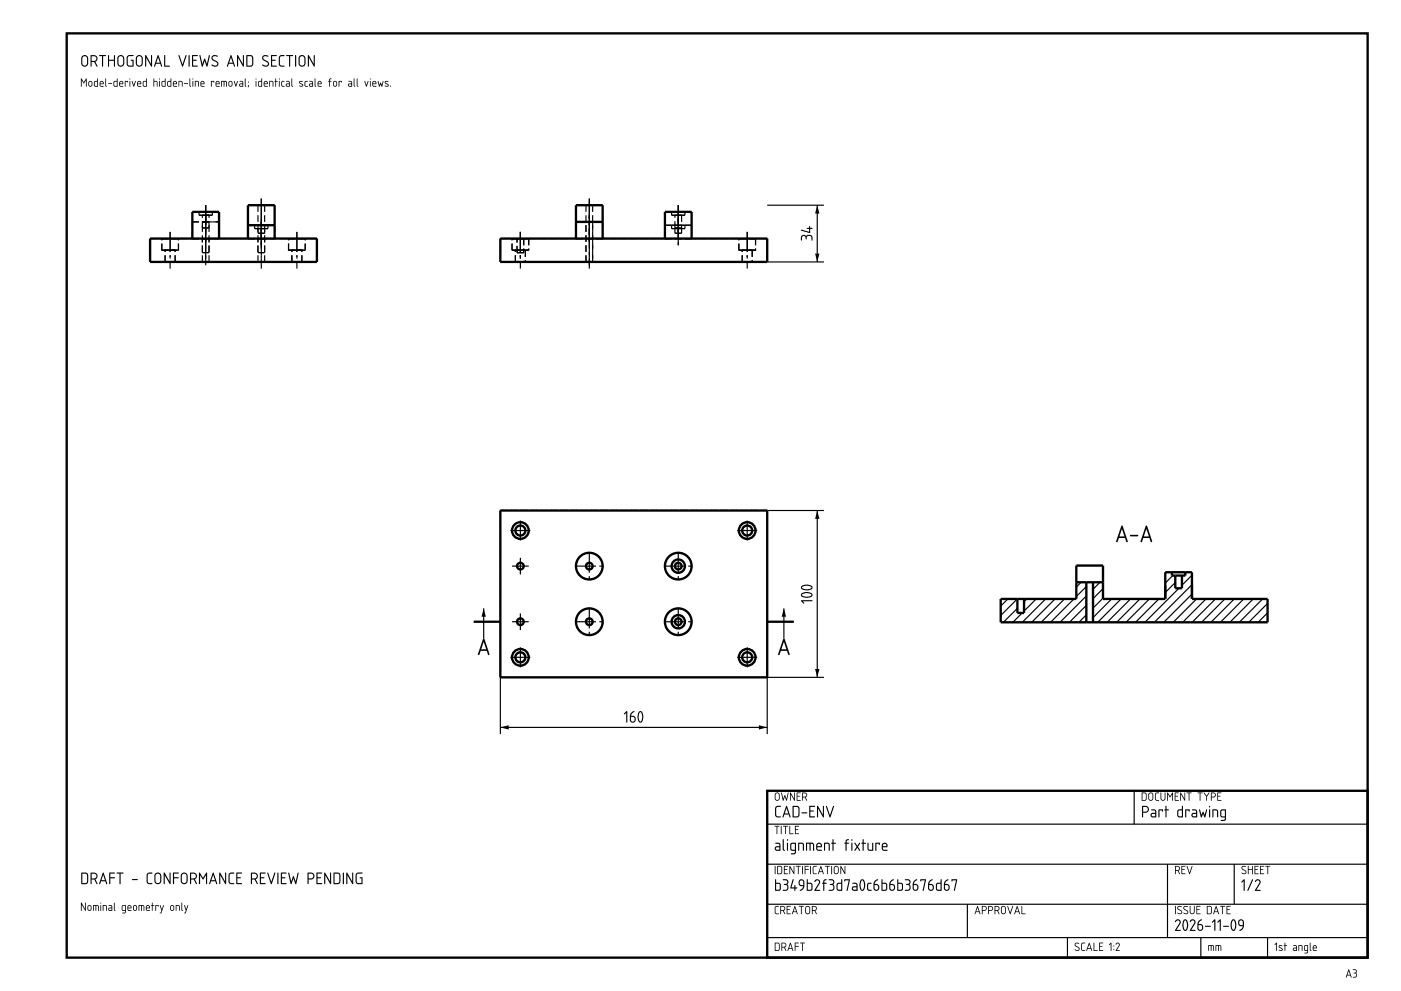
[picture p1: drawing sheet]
<svg xmlns="http://www.w3.org/2000/svg" width="420mm" height="297mm" viewBox="0 0 420 297" stroke-linecap="round" stroke-linejoin="round" font-family="sans-serif">
<g fill="none" stroke="#000" stroke-width=".7" stroke-linecap="butt">
<path d="M20 10h390.2v277h-390.2zM45 71.5h50v7h-50zM57.7 71.5v-8h8v8M74.4 71.5v-10h8v10M74.4 67.5h8M150.1 71.5h80v7h-80zM172.7 66.5h8M172.7 71.5v-10h8v10M199.4 71.5v-8h8v8M150.1 153h80v50h-80zM305.1 179.5h2M305.1 179.5h-5v7h25.7"/>
<path d="M305.1 179.5v4.2h2v-4.2M322.8 174.5h3M325.8 174.5h2M325.8 174.5v12M327.8 174.5h3M327.8 174.5v12M351.5 171.5h-2v8h-18.7v-10h-8v10h-15.7M351.5 171.5h4M351.5 171.5v1h1M352.5 172.5h2M352.5 172.5v3.8h2v-3.8M355.5 171.5h2v8h22.6v7h-52.3"/>
<path d="M355.5 171.5v1h-1M142.1 186.4h8M230.1 186.4h8M325.8 186.5h2M230.1 237h180.1v50h-180.1z"/>
<circle cx="156.1" cy="159" r="1.5"/>
<circle cx="156.1" cy="159" r="2.5"/>
<circle cx="224.1" cy="159" r="1.5"/>
<circle cx="224.1" cy="159" r="2.5"/>
<circle cx="156.1" cy="169.7" r="1"/>
<circle cx="176.7" cy="169.7" r="1"/>
<circle cx="176.7" cy="169.7" r="4"/>
<circle cx="203.4" cy="169.7" r="2"/>
<circle cx="203.4" cy="169.7" r="1"/>
<circle cx="203.4" cy="169.7" r="4"/>
<circle cx="156.1" cy="197" r="1.5"/>
<circle cx="156.1" cy="186.4" r="1"/>
<circle cx="156.1" cy="197" r="2.5"/>
<circle cx="176.7" cy="186.4" r="1"/>
<circle cx="176.7" cy="186.4" r="4"/>
<circle cx="203.4" cy="186.4" r="2"/>
<circle cx="203.4" cy="186.4" r="1"/>
<circle cx="203.4" cy="186.4" r="4"/>
<circle cx="224.1" cy="197" r="1.5"/>
<circle cx="224.1" cy="197" r="2.5"/>
</g>
<g fill="none" stroke="#000" stroke-width=".35">
<path d="M230.1 61.5h17M230.1 78.5h17M245.1 61.5v17M230.1 153h17M245.1 153v50M302.3 179.5l-2.2 2.2M305.1 179.5l-5 5M307.9 179.5l-.8 .8M310.7 179.5l-3.6 3.7M313.6 179.5l-7 7M316.4 179.5l-7 7M319.2 179.5l-7 7"/>
<path d="M322.1 179.5l-7 7M324.2 174.5l-1.4 1.5M325.8 178.6l-7.9 7.9M325.8 175.8l-3 3M329.9 174.5l-2.1 2.1M330.8 179.3l-3 3M330.8 176.5l-3 3M333.4 179.5l-5.6 5.6M336.2 179.5l-7 7M339 179.5l-7 7M341.9 179.5l-7 7M344.7 179.5l-7 7"/>
<path d="M347.5 179.5l-7 7M349.9 171.5l-.4 .4M351.7 172.5l-2.2 2.3M352.5 174.6l-3 3M353.6 176.3l-10.2 10.2M354.5 172.5v.1M355.5 171.5v.1M357.5 178.1l-8.5 8.4M357.5 175.2l-11.3 11.3M357.5 172.4l-3 3M358.9 179.5l-7.1 7M361.7 179.5l-7 7"/>
<path d="M364.5 179.5l-7 7M367.3 179.5l-7 7M370.2 179.5l-7 7M373 179.5l-7 7M375.8 179.5l-7 7M378.7 179.5l-7 7M145.1 182.4v9M235.1 182.4v9M305.1 182.3l-4.2 4.2M306.5 183.7l-2.8 2.8M325.8 184.3l-2.2 2.2M325.8 181.5l-5.1 5"/>
<path d="M380.1 183.7l-2.8 2.8M380.1 180.9l-5.6 5.6M150.1 218h80M150.1 203v17M247.1 203h-17v17M340.1 237v10M230.1 247h180.1M230.1 259h180.1M350.1 259v22M370.1 259v12M230.1 271h180.1M290.1 271v10"/>
<path d="M230.1 281h180.1M320.1 281v6M360.1 281v6M380.1 281v6"/>
</g>
<g fill="#000">
<path d="M29.8 16.5h1.8l.2 .2-.9 .1v3l-.1 .2-.2-.2v-3h-.8zM32.4 16.6l.3 .1v1.2h1.5v-1.2l.2-.1v3.4l-.2-.2v-1.6h-1.5v1.6l-.3 .2zM38.2 16.7l.6-.2h1.2l-.1 .3-1.3 .1-.3 .5v1.8l.3 .4 1.1 .1v-1.5l-.5-.1 .8-.1v1.9l-1.4 .1-.5-.4-.1-2.3zM43.6 16.5l.3 .1 1.4 2.6v-2.5l.3-.2v3.4h-.3l-1.5-2.6v2.5l-.2 .1zM49.3 16.5l.3 .2v3h1.2l.1 .3h-1.6zM53.5 16.5l.3 .2 .9 2.6 .9-2.6 .3-.2-1.1 3.5-.2-.2zM56.6 16.6l.3 .1v3.1l-.2 .2-.2-.2zM57.6 16.5h1.7l-.2 .3h-1.2v1.1l1.1 .2-1.1 .1v1.5h1.3l.1 .2h-1.7zM59.8 16.5l.3 .2 .6 2.5 .7-1.7 .6 1.7 .6-2.5 .3-.2-.7 3.5-.3-.2-.5-1.5-.6 1.6-.2 .1zM63.7 16.8a1.12 1.12 0 0 1 1.6 .2h-.2a.7 .7 0 0 0-.9-.2 .7 .7 0 0 0-.3 .9l1.1 .6a.97 .97 0 0 1 .3 1.5 .97 .97 0 0 1-1.5 0l-.4-.2 .2-.3a.83 .83 0 0 0 .9 .4 .83 .83 0 0 0 .6-.8l-1.6-1.1-.1-.4zM71.1 16.5l.3 .1 1.4 2.6v-2.5l.3-.2v3.4h-.3l-1.4-2.6v2.5l-.3 .1zM78.8 16.8a1.12 1.12 0 0 1 1.7 .2h-.2a.7 .7 0 0 0-1-.2 .7 .7 0 0 0-.2 .9l1 .6a.97 .97 0 0 1 .4 1.5 .97 .97 0 0 1-1.5 0l-.4-.2 .2-.3a.83 .83 0 0 0 .9 .4 .83 .83 0 0 0 .6-.8l-1.6-1.1-.1-.4z"/>
<path d="M81.3 16.5h1.7l-.2 .3h-1.2v1.1l1.1 .2-1.1 .1v1.5h1.2l.2 .2h-1.7zM83.9 16.7l.3-.2h1.1v.3l-1 .1-.3 .3-.1 1.9 .3 .5 1 .1 .1 .3h-1.1l-.5-.5-.1-2.2zM85.9 16.5h1.8l.2 .2-.9 .1v3l-.1 .2-.2-.2v-3h-.8zM88.5 16.6l.3 .1v3.1l-.1 .2-.2-.2zM92.4 16.5l.3 .1 1.4 2.6v-2.5l.3-.2v3.4h-.3l-1.4-2.6v2.5l-.3 .1zM24.3 23.5l.8 1.1 .9-1.1v2.5l-.2-.2v-1.7l-.7 .9-.6-.9v1.7l-.2 .2zM31.6 23.5l.2 .1 .1 2.4-.3-.4zM32.4 24.9l1.2 .1-1.1 .1zM37.5 24.3l.9 .1-.1 .3-.1-.2h-.5l-.2 1.5zM39.5 24.3l.2 .1 .4 1.1 .4-1.2 .2 .1-.6 1.6zM46 23.5h.2l.1 .7 .7 .1 .2 .2v1.5l-.2-.1v-1.3l-.3-.1h-.4v1.4l-.3 .1zM53.6 24.3a.84 .84 0 0 1 1 .1 .84 .84 0 0 1 .2 .9l-.1 .7-.2-1.4-.7-.1v1.4l-.2 .1z"/>
<path d="M55.2 24.9l1.2 .1-1.1 .1zM56.8 23.5l.3 .1 .1 2.4-.4-.4zM58.5 24.3a.84 .84 0 0 1 1 .1 .84 .84 0 0 1 .2 .9l-.1 .7-.2-1.4-.7-.1v1.4l-.2 .1zM63.3 24.3l1 .1-.2 .3-.1-.2h-.5l-.1 1.5zM66.4 24.3l.1-.1a1.17 1.17 0 0 1 1.6 .6l-.2 1.2-.1-1.4-.5-.1-.1 1.5-.1-1.5h-.5l-.2 1.5zM70.2 24.3l.2 .1 .3 1.1 .4-1.2 .3 .1-.7 1.6zM73.4 23.5l.3 .1 .1 2.4-.4-.4zM80.8 24.3a.84 .84 0 0 1 1 .1 .84 .84 0 0 1 .2 .9l-.1 .7-.2-1.4-.7-.1v1.4l-.2 .1zM82.6 23.5l.2 .1v.7l.5 .1-.5 .1-.1 1.5-.1-1.5-.3-.1 .3-.1zM84.5 24.4l.7-.2 .1 .3a.5 .5 0 0 0-.6 0 .5 .5 0 0 0-.1 .6v.5l.7 .3a.63 .63 0 0 1-.7 0 .63 .63 0 0 1-.3-.7zM87.4 23.5l.2 .1 .1 2.4-.3-.4zM89.8 24.4a.48 .48 0 0 1 .5-.2 .48 .48 0 0 1 .4 .4l-.5-.1-.3 .2 .8 .5a.53 .53 0 0 1-.1 .8 .53 .53 0 0 1-.8-.4l.7 .2 .2-.3-.9-.5z"/>
<path d="M91.4 24.4l.8-.2 .1 .3a.5 .5 0 0 0-.6 0 .5 .5 0 0 0-.1 .6v.5l.7 .3a.63 .63 0 0 1-.8 0 .63 .63 0 0 1-.2-.7zM94.4 23.5l.2 .1 .1 2.4-.3-.4zM98.8 23.7l.6-.2-.5 .4v.3l.5 .2-.5 .1-.1 1.5-.1-1.5-.3-.1 .3-.2zM101.6 24.3l.9 .1-.1 .3-.1-.2h-.5l-.1 1.5zM106.1 23.5l.2 .1 .1 2.4-.3-.4zM107 23.5l.2 .1 .1 2.4-.3-.4zM109.3 24.3l.2 .1 .4 1.1 .4-1.2 .2 .1-.6 1.6zM113.3 24.3l.2 .1 .3 1.1 .3-.7 .4 .7 .3-1.1 .2-.1-.4 1.7-.5-.8-.4 .8zM115.5 24.4a.48 .48 0 0 1 .5-.2 .48 .48 0 0 1 .4 .4l-.6-.1-.2 .2 .7 .5a.53 .53 0 0 1-.1 .8 .53 .53 0 0 1-.7-.4l.6 .2 .3-.3-.9-.5zM117 25.7h.2v.3h-.2zM240.5 70.6l.5-.2 .8 .3a1.12 1.12 0 0 1 1.5-.1 1.12 1.12 0 0 1 .2 1.5l-.1-.2a.81 .81 0 0 0-.6-1.2 .81 .81 0 0 0-.9 1h-.3a.63 .63 0 0 0-.2-.8 .63 .63 0 0 0-.8 .1l-.3 1.1-.1-.9zM240.2 68.9l2.4 .6v-.9h-.6v-.3h.6l.2-.5 .2 .5 .7 .2-.7 .1-.2 1.3-2.5-.7z"/>
<path d="M245.1 61.5l.6 2.5h-1.3zM244.4 76h1.3l-.6 2.5zM245.1 153l.6 2.5h-1.3zM338.9 160.4l2.2-.1 .3 .3-.3 .2h-2l-.2-.1zM145.1 182.4l.6 2.5h-1.3zM235.1 182.4l.6 2.5h-1.3zM240.2 179.9h3.3l.2 .2-.2 .1h-2.8l.5 .5-.1 .2-.8-.7zM150.1 218l2.5-.6v1.3zM187.8 213.2l.3 .1v3.1l-.1 .2-.2-.2v-2.7l-.5 .4-.2-.1zM227.6 217.4l2.5 .6-2.5 .7zM244.4 200.5h1.3l-.6 2.5zM234.3 237.6h.2l.4 1.9 .5-1.2 .5 1.2 .4-1.9h.2l-.5 2.4-.3-.1-.3-1.1-.6 1.2z"/>
<path d="M236.9 237.6h.3l1 1.8v-1.8h.2v2.4l-1.3-1.9v1.8l-.2 .1zM238.9 237.6h1.2l-.1 .2h-.9v.7l.8 .2-.8 .1v1h.9l.1 .2h-1.2zM346.6 237.7l1-.1v.1l-1 .3v1.4l.2 .4h.7l.1 .2h-.8l-.4-.4v-1.5zM348.1 237.6l.2 .1v1.6a.51 .51 0 0 0 .5 .5 .51 .51 0 0 0 .5-.6l.1-1.7 .1 1.7a.75 .75 0 0 1-.7 .8 .75 .75 0 0 1-.8-.7zM350.1 237.6l.8 1.1 .9-1.1v2.4l-.3-.1v-1.8l-.6 .9-.6-.9v1.8l-.2 .1zM352.3 237.6h1.2l-.1 .2h-.9v.7l.8 .2-.8 .1v1h.9l.1 .2h-1.2zM354 237.6h.2l1 1.8v-1.8h.2v2.4l-1.2-1.9v1.8l-.2 .1zM355.9 237.6h1.4l-.6 .2-.1 2.2-.1-2.2-.6-.1zM359.2 237.6h1.4l-.6 .2-.1 2.2-.1-2.2-.6-.1zM361 237.6l.9 .9 .6-.9 .2 .1a2.56 2.56 0 0 0-.8 2.3h-.1a2.29 2.29 0 0 0-.8-2.3zM365.1 237.6h1.2l-.1 .2h-.9v.7l.7 .2-.7 .1v1h.9l.1 .2h-1.2zM232.3 247.6h1.4l-.6 .2-.1 2.2-.1-2.2-.6-.1z"/>
<path d="M232.7 241.8l.4-.3 1 .1v.2l-1 .1-.3 .3v2l.3 .5h.9l.1 .3h-1.1l-.5-.4-.1-2.2zM234.2 247.6l.2 .1-.1 2.3zM234.8 251.6l.3 .1v2.7l.3 .5-.2 .1-.3-.1-.2-.4zM234.9 247.6h1.4l-.6 .2-.1 2.2-.1-2.2-.6-.1zM236.8 247.6l.2 .1v2.1h.8l.1 .2h-1.1zM238.4 247.6h1.2l-.1 .2h-.9v.7l.8 .2-.8 .1v1h.9l.1 .2h-1.2zM238.7 259.6h1.4l-.6 .2-.1 2.2-.1-2.2-.6-.1zM239.4 252.6a1.37 1.37 0 0 1 1.7 .5l-.2 1.9-.1-.2-.1-1.7-1-.2-.2 2.1-.1-.2zM240.4 243.5h1.5l.2 .2-1.6 .1zM241.8 252.6h.1a2.34 2.34 0 0 1 2.2 .3v2.1l-.3-.2-.1-1.8-.6-.1-.2 2.1-.1-.2v-1.9h-.8v1.9l-.1 .2-.2-.1zM242.7 241.6h1.7l-.2 .3h-1.2v1l1.1 .2-1.1 .2v1.4h1.3l.1 .3h-1.7zM243.9 259.7l1-.1v.1l-.9 .3v1.4l.2 .4h.6l.1 .2h-.8l-.4-.4v-1.5z"/>
<path d="M245 241.6h.3l1.5 2.6v-2.5l.3-.1v3.4l-.3-.1-1.5-2.6v2.5l-.3 .2zM247.2 252.6a1.37 1.37 0 0 1 1.6 .5l-.1 1.9-.2-.2v-1.7l-1.1-.2-.1 2.1-.2-.2zM247.4 259.6h1.5l-.7 .2-.1 2.2-.1-2.2-.6-.1zM247.7 241.6l.3 .1 .9 2.6 .9-2.6 .3-.1-1.1 3.4-.3-.1zM249.7 251.6l.3 .1v.9l.7 .2-.7 .1v2l-.2 .1-.2-.2v-1.9l-.3-.1 .3-.2zM253.8 251.7l.5-.2 .3 .2a.8 .8 0 0 0-.7 .9l.7 .1-.7 .2v1.9l-.2 .2-.1-2.1-.4-.2 .4-.1zM256.3 252.6l.2 .1 .6 .8 .7-.9 .2 .1-.2 .4a1.14 1.14 0 0 0 .2 1.8l-.3 .1-.6-.9-.6 .8-.2 .1 .6-1.2zM258.7 251.6l.3 .1v.9l.7 .2-.7 .1v2l-.1 .1-.2-.2v-1.9l-.4-.1 .4-.2zM260.2 252.6l.3 .2v1.7l.3 .2h.8v-1.9l.1-.2 .2 .2-.1 2.2h-1a.8 .8 0 0 1-.7-1.1zM262.5 252.6l1.4 .1-.2 .6-.1-.4h-.8v1.9l-.1 .2-.2-.2zM347.4 242.6l1.4 .1-.2 .6-.2-.4h-.7v1.9l-.1 .2-.2-.2zM349.6 241.6l.2 .1v.9l.8 .2-.8 .1v2l-.1 .1-.2-.2v-1.9l-.3-.1 .3-.2z"/>
<path d="M355.5 242.6l1.3 .1-.1 .6-.2-.4h-.7v1.9l-.2 .2-.2-.2zM359.6 242.6l.3 .1 .4 1.6 .5-1 .5 1 .4-1.6 .3-.1-.6 2.4-.3-.1-.3-1-.4 1-.2 .1zM363.6 242.6a1.37 1.37 0 0 1 1.7 .5l-.1 1.9-.2-.2v-1.7l-1.1-.2-.1 2.1-.2-.2zM379.5 259.6h1.5l-.7 .2-.1 2.2-.1-2.2-.6-.1zM24.3 270.6h.2l1 1.8v-1.7l.2-.1v2.4l-1.2-1.9v1.8l-.2 .1zM27.9 271.3h.1a1.17 1.17 0 0 1 1.6 .5l-.1 1.2-.1-1.3-.5-.2-.1 1.5-.2-1.5h-.5l-.1 1.5zM30.8 271.3a.84 .84 0 0 1 1 .1 .84 .84 0 0 1 .2 1l-.1 .6-.1-1.3-.8-.2v1.4l-.2 .1zM32.8 261.6l1.5-.1 .2 .2-1.4 .2v1l1.4 .2-1.4 .2v1.5l-.2 .2-.2-.2zM34.2 270.6l.2 .1 .1 2.3-.4-.4zM35 261.6l1.9-.1 .1 .2-.8 .2v3l-.2 .1-.2-.1v-3l-.8-.1zM39.6 263.5h1.5l.2 .2-1.6 .1zM41.6 271.3h.1a1.17 1.17 0 0 1 1.6 .5l-.1 1.2-.2-1.3-.5-.2-.1 1.5-.1-1.5h-.5l-.1 1.5z"/>
<path d="M44.2 261.8l.4-.3 1.1 .1v.2l-1.1 .1-.3 .3v2l.3 .5h.9l.2 .3h-1.2l-.5-.4v-2.2zM45.6 270.6l.2 .1v.6l.5 .1-.5 .1-.1 1.5-.2-1.5-.2-.1 .2-.1zM46.6 271.3l1 .1-.1 .4-.2-.3h-.5l-.1 1.5zM47.9 271.3l.3 .1 .3 1.1 .4-1.1h.3l-.9 2.4-.4-.1 .3-.1 .2-.7zM49.1 261.6h.3l1.4 2.6v-2.5l.3-.1v3.4l-.3-.1-1.4-2.6v2.5l-.3 .2zM51.9 261.6l1.5-.1 .2 .2-1.4 .2v1l1.4 .2-1.4 .2v1.5l-.2 .2-.1-.2zM52.7 271.3a.84 .84 0 0 1 1 .1 .84 .84 0 0 1 .2 1l-.1 .6-.1-1.3-.8-.2v1.4l-.2 .1zM54.4 270.6l.2 .1 .2 2.3-.4-.4zM55.3 271.3l.2 .1 .3 1.1 .4-1.1h.3l-.9 2.4-.4-.1 .3-.1 .2-.7zM59.7 261.6h.3l.9 1.5 .9-1.5h.3v3.4l-.3-.2v-2.5l-.9 1.3-.9-1.3v2.5l-.3 .2zM65.8 261.6h.3l1.4 2.6v-2.5l.3-.1v3.4l-.3-.1-1.4-2.6v2.5l-.3 .2zM68.8 261.8l.4-.3 1 .1v.2l-1 .1-.3 .3v2l.3 .5h.9l.1 .3h-1.1l-.5-.4-.1-2.2z"/>
<path d="M70.9 261.6h1.7l-.2 .3h-1.2v1l1.1 .2-1.1 .2v1.4h1.2l.2 .3h-1.7zM78 261.6h1.6l-.1 .3h-1.2v1l1 .2-1 .2v1.4h1.2l.1 .3h-1.6zM80.2 261.6l.3 .1 .9 2.6 .8-2.6 .3-.1-1 3.4-.3-.1zM83.2 261.6l.3 .1v3.1l-.2 .2-.1-.2zM84.3 261.6h1.6l-.1 .3h-1.3v1l1.1 .2-1.1 .2v1.4h1.3l.1 .3h-1.6zM86.5 261.6l.3 .1 .5 2.5 .7-1.6 .7 1.6 .5-2.5 .3-.1-.7 3.4-.3-.1-.5-1.6-.5 1.6-.3 .1zM94.9 261.6h1.7l-.2 .3h-1.2v1l1.1 .2-1.1 .2v1.4h1.3l.1 .3h-1.7zM97.3 261.6h.3l1.4 2.6v-2.5l.3-.1v3.4l-.3-.1-1.5-2.6v2.5l-.2 .2zM102.8 261.6l.3 .1v3.1l-.1 .2-.2-.2zM103.9 261.6h.3l1.4 2.6v-2.5l.3-.1v3.4l-.3-.1-1.4-2.6v2.5l-.3 .2zM106.9 261.8l.6-.3 1.2 .1-.2 .3h-1.3l-.2 .5v1.9l.3 .3 1.1 .1v-1.4l-.5-.2 .8-.1v2h-1.5l-.5-.4-.1-2.3zM232.4 259.6l.2 .1-.1 2.3z"/>
<path d="M232.5 271.7l1-.1v.1l-.9 .3v1.4l.2 .4h.7l.1 .2h-.9l-.3-.4-.1-1.5zM234.8 263.6a1.02 1.02 0 0 1 1.3 .1 1.02 1.02 0 0 1 0 1.4 1.12 1.12 0 0 1 .2 1.6 1.12 1.12 0 0 1-1.6 .2l.2-.2a.81 .81 0 0 0 1.2-.6 .81 .81 0 0 0-1-.9v-.2a.63 .63 0 0 0 .9-.2 .63 .63 0 0 0-.2-.9l-1-.1zM235.1 259.6h1.2l-.1 .2h-.9v.7l.8 .2-.8 .1v1h.9l.1 .2h-1.2zM235.9 271.6h1.2l-.1 .2h-.8v.7l.7 .2-.7 .1v1h.8l.1 .2h-1.2zM237.8 263.6l.2 .1-.6 2.3h.8l.2-.7 .2 .7 .5 .2-.5 .1-.2 .7-.2-.7-1.2-.1zM236.8 259.6h.2l1 1.8v-1.7l.2-.1v2.4l-1.2-1.9v1.8l-.2 .1zM239.6 271.6h1.5l-.7 .2-.1 2.2-.1-2.2-.6-.1zM240.6 259.6l.2 .1-.1 2.3zM241.3 259.6h1.3l-1 .2v.7l1 .2-1.1 .1-.1 1.2zM243 259.6l.2 .1-.1 2.3zM244.5 263.8a.87 .87 0 0 1 1.1-.1 .87 .87 0 0 1 .2 1.2l-1.1 1.8h1.1l.1 .3h-1.6l1.2-2.2a.6 .6 0 0 0-.3-.9 .6 .6 0 0 0-.8 .5l-.2-.2zM247.1 263.7l.5-.2 .3 .2a.8 .8 0 0 0-.7 .9l.7 .1-.7 .2v1.9l-.2 .2-.1-2.1-.4-.2 .4-.1z"/>
<path d="M248.6 263.6a1.02 1.02 0 0 1 1.3 .1 1.02 1.02 0 0 1 0 1.4 1.12 1.12 0 0 1 .2 1.6 1.12 1.12 0 0 1-1.6 .2l.2-.2a.81 .81 0 0 0 1.2-.6 .81 .81 0 0 0-1-.9v-.2a.63 .63 0 0 0 .9-.2 .63 .63 0 0 0-.2-.9l-1-.1zM249.3 259.6l.2 .1-.1 2.3zM252.1 259.6h.2l1 1.8v-1.7l.2-.1v2.4l-1.2-1.9v1.8l-.2 .1zM253.2 263.6l1.7 .1-.8 3.3-.2-.2 .6-2.9h-1l-.2 .3zM260.2 264.8l1-.2 .2 .3a.77 .77 0 0 0-1 .8v.8l1 .2-.2 .3a.94 .94 0 0 1-1-.2 .94 .94 0 0 1-.2-1zM271.4 263.6a1.02 1.02 0 0 1 1.4 .1 1.02 1.02 0 0 1-.1 1.4 1.12 1.12 0 0 1 .2 1.6 1.12 1.12 0 0 1-1.6 .2l.3-.2a.81 .81 0 0 0 1.2-.6 .81 .81 0 0 0-1-.9v-.2a.63 .63 0 0 0 .8-.2 .63 .63 0 0 0-.2-.9l-1-.1zM276 263.6l1.7 .1-.8 3.3-.2-.2 .6-2.9h-1l-.2 .3zM285.4 263.6l1.7 .1-.9 3.3-.2-.2 .7-2.9h-1l-.2 .3zM302.1 271.6l.2 .1 .7 1.8 .6-1.9h.2l-.8 2.4-.2-.1zM306.4 271.6l.2 .1v2.1h.8l.1 .2h-1.1zM352.4 271.6l.2 .1-.1 2.3zM352.6 275.8a.87 .87 0 0 1 1.2-.1 .87 .87 0 0 1 .2 1.2l-1.2 1.8h1.1l.2 .3h-1.7l1.2-2.2a.6 .6 0 0 0-.3-.9 .6 .6 0 0 0-.8 .5l-.1-.2z"/>
<path d="M353.2 271.7l.2-.1a.57 .57 0 0 1 .9 .3h-.1a.47 .47 0 0 0-.7-.1 .47 .47 0 0 0 0 .7l.7 .3a.71 .71 0 0 1 0 1.2 .71 .71 0 0 1-1.1-.4h.1a.5 .5 0 0 0 .8 .2 .5 .5 0 0 0 .1-.8l-1-.6zM354.3 259.6h1.2l-.1 .2h-.9v.7l.8 .2-.8 .1v1h.9l.1 .2h-1.2zM355.1 271.7l.1-.1a.57 .57 0 0 1 .9 .3 .47 .47 0 0 0-.7-.1 .47 .47 0 0 0 0 .7l.6 .3a.71 .71 0 0 1 0 1.2 .71 .71 0 0 1-1.1-.4h.2a.5 .5 0 0 0 .7 .2 .5 .5 0 0 0 .1-.8l-1-.6zM355.9 259.6l.2 .1 .6 1.8 .7-1.9h.2l-.8 2.4-.2-.1zM356.8 271.6l.2 .1v1.6a.51 .51 0 0 0 .5 .5 .51 .51 0 0 0 .5-.5l.2-1.8 .1 1.7a.75 .75 0 0 1-.7 .8 .75 .75 0 0 1-.8-.7zM357.1 275.8a.87 .87 0 0 1 1.1-.1 .87 .87 0 0 1 .2 1.2l-1.1 1.8h1.1l.1 .3h-1.6l1.2-2.2a.6 .6 0 0 0-.3-.9 .6 .6 0 0 0-.8 .5l-.2-.2zM358.8 271.6h1.2l-.1 .2h-.9v.7l.8 .2-.8 .1v1h.9l.1 .2h-1.2zM361.4 277.5h1.5l.2 .2-1.6 .1zM364.2 275.6l.3 .1v3.1l-.2 .2-.1-.2v-2.7l-.5 .4-.2-.1zM365.8 275.6l.3 .1v3.1l-.1 .2-.2-.2v-2.7l-.5 .4-.2-.1zM366 271.6h1.4l-.6 .2-.1 2.2-.2-2.2-.5-.1zM366.9 277.5h1.5l.2 .2-1.6 .1z"/>
<path d="M367.9 271.6h1.1l-.1 .2h-.8v.7l.7 .2-.7 .1v1h.8l.1 .2h-1.1zM372.5 259.7l.1-.1a.57 .57 0 0 1 1 .3h-.1a.47 .47 0 0 0-.7-.1 .47 .47 0 0 0 0 .7l.6 .3a.71 .71 0 0 1 0 1.2 .71 .71 0 0 1-1.1-.4h.2a.5 .5 0 0 0 .7 .2 .5 .5 0 0 0 .1-.8l-1-.6zM373 263.6l.3 .1v3.1l-.2 .2-.1-.2v-2.7l-.5 .4-.2-.1zM375.5 263.6h.3v.2l-1.4 3.1-.3 .1zM374.2 259.6l.3 .1v.8h1v-.8l.2-.1v2.4l-.2-.1v-1.1h-1v1.1l-.3 .1zM376.3 259.6h1.1l-.1 .2h-.8v.7l.7 .2-.7 .1v1h.8l.1 .2h-1.1zM376.6 263.8a.87 .87 0 0 1 1.2-.1 .87 .87 0 0 1 .1 1.2l-1.1 1.8h1.1l.1 .3h-1.6l1.2-2.2a.6 .6 0 0 0-.3-.9 .6 .6 0 0 0-.8 .5l-.2-.2zM377.9 259.6h1.2l-.1 .2h-.9v.7l.8 .2-.8 .1v1h.9l.1 .2h-1.2zM238.4 282.6h1.2l-1 .2v.7l1 .2-1 .1-.2 1.2zM239.9 282.6h1.5l-.6 .2-.1 2.2-.2-2.2-.6-.1zM322.5 282.7l.1-.1a.57 .57 0 0 1 .9 .3 .47 .47 0 0 0-.7-.1 .47 .47 0 0 0 0 .7l.6 .3a.71 .71 0 0 1 0 1.2 .71 .71 0 0 1-1.1-.4h.2a.5 .5 0 0 0 .7 .2 .5 .5 0 0 0 .1-.8l-1-.6zM324.4 282.7l1-.1v.1l-.9 .3-.1 1.4 .3 .4h.6l.1 .2h-.8l-.4-.4v-1.5z"/>
<path d="M328 282.6l.2 .1v2.1h.8l.2 .2h-1.2zM329.7 282.6h1.1l-.1 .2h-.8v.7l.7 .2-.7 .1v1h.8l.1 .2h-1.2zM333.1 282.6l.2 .1-.1 2.3-.1-2.1-.3 .4-.2-.1zM334.7 282.8a.62 .62 0 0 1 .9-.1 .62 .62 0 0 1 .1 .8l-.8 1.3h.8l.1 .2h-1.2l.9-1.6a.43 .43 0 0 0-.2-.6 .43 .43 0 0 0-.6 .4zM362.4 283.3h.1a1.17 1.17 0 0 1 1.6 .5l-.1 1.2-.2-1.3-.5-.2-.1 1.5-.1-1.5h-.5l-.1 1.5zM364.6 283.3h.1a1.17 1.17 0 0 1 1.6 .5l-.1 1.2-.2-1.3-.5-.2-.1 1.5-.1-1.5h-.5l-.2 1.5zM382.7 282.6l.3 .1-.1 2.3-.2-2.1-.3 .4-.2-.1zM383.6 283.4a.48 .48 0 0 1 .5-.2 .48 .48 0 0 1 .4 .4l-.6-.1-.2 .2 .7 .5a.53 .53 0 0 1 0 .8 .53 .53 0 0 1-.8-.3l.6 .1 .3-.2-.9-.6zM385.3 282.6l.2 .1v.6l.5 .1-.5 .1-.1 1.5-.2-1.5-.2-.1 .2-.1zM389.4 283.3a.84 .84 0 0 1 1 .1 .84 .84 0 0 1 .2 1l-.1 .6-.1-1.3-.8-.2v1.4l-.2 .1zM392.8 282.6l.2 .1 .2 2.3-.4-.4zM405.7 290.6l.1-.1a.7 .7 0 0 1 1 .2 .7 .7 0 0 1-.1 1 .76 .76 0 0 1 .1 1.1 .76 .76 0 0 1-1.1 0 .67 .67 0 0 0 .8-.1 .67 .67 0 0 0 .2-.7l-.7-.4a.5 .5 0 0 0 .6-.2 .5 .5 0 0 0-.1-.6l-.8-.1z"/>
<path d="M24.9 17l-.2 .5v1.5a.71 .71 0 0 0 .7 .7 .71 .71 0 0 0 .7-.7v-1.5a.72 .72 0 0 0-.4-.6 .72 .72 0 0 0-.8 .1zM24.7 16.8a1.05 1.05 0 0 1 1.1-.2 1.05 1.05 0 0 1 .7 .9v1.4a1.05 1.05 0 0 1-1.1 1.1 1.05 1.05 0 0 1-1-1v-1.8z"/>
<path d="M27.5 16.8v1.5a.91 .91 0 0 0 1-.1 .91 .91 0 0 0 .3-1l-.4-.3zM27.2 16.6l.1-.1a1.63 1.63 0 0 1 1.7 .4 1.06 1.06 0 0 1-.4 1.6l.6 1.5-.3-.1-.6-1.3h-.8v1.2l-.3 .2z"/>
<path d="M35.8 17l-.3 .5v1.5a.71 .71 0 0 0 .8 .7 .71 .71 0 0 0 .6-.7v-1.5a.72 .72 0 0 0-.4-.6 .72 .72 0 0 0-.7 .1zM35.5 16.8a1.05 1.05 0 0 1 1.1-.2 1.05 1.05 0 0 1 .7 .9v1.4a1.05 1.05 0 0 1-1 1.1 1.05 1.05 0 0 1-1.1-1v-1.8z"/>
<path d="M41.3 17l-.2 .5v1.5a.71 .71 0 0 0 .7 .7 .71 .71 0 0 0 .7-.7v-1.5a.72 .72 0 0 0-.4-.6 .72 .72 0 0 0-.8 .1zM41 16.8a1.05 1.05 0 0 1 1.2-.2 1.05 1.05 0 0 1 .6 .9v1.4a1.05 1.05 0 0 1-1 1.1 1.05 1.05 0 0 1-1.1-1l.1-1.8z"/>
<path d="M47.3 16.5l.3 .1 1 3.1-.1 .3-.4-.9h-1.3l-.3 .9-.3-.2zM47.4 17.2l-.5 1.6h1.1z"/>
<path d="M69.2 16.5l.2 .1 1.1 3.1-.2 .3-.4-.9h-1.3l-.3 .9-.3-.2zM69.3 17.2l-.6 1.6h1.1z"/>
<path d="M74.2 16.8v2.9a1.09 1.09 0 0 0 1.4-.4v-2.1l-.4-.3zM73.9 16.5h1.4l.6 .6v2.3l-.5 .6h-1.5z"/>
<path d="M90.1 17l-.2 .5v1.5a.71 .71 0 0 0 .7 .7 .71 .71 0 0 0 .7-.7v-1.5a.72 .72 0 0 0-.4-.6 .72 .72 0 0 0-.8 .1zM89.8 16.8a1.05 1.05 0 0 1 1.2-.2 1.05 1.05 0 0 1 .6 .9v1.4a1.05 1.05 0 0 1-1 1.1 1.05 1.05 0 0 1-1.1-1l.1-1.8z"/>
<path d="M26.9 24.6l-.2 .8a.39 .39 0 0 0 .4 .4 .39 .39 0 0 0 .4-.5l-.1-.7zM26.7 24.4a.62 .62 0 0 1 1 .4v.6a.62 .62 0 0 1-.6 .6 .62 .62 0 0 1-.6-.6z"/>
<path d="M28.5 24.5l-.1 .1a.69 .69 0 0 0 .5 1.2h.3v-1.3zM28.3 24.4l.9-.2v-.6l.2-.1v2.5h-.9l-.3-.3z"/>
<path d="M30.2 24.6l-.1 .4h.8l-.2-.5zM30.1 24.4a.62 .62 0 0 1 .8 0 .62 .62 0 0 1 .1 .8h-.9l.1 .5 .9 .2-.7 .1a1.03 1.03 0 0 1-.3-1.6z"/>
<path d="M34.4 24.5l-.1 .1a.69 .69 0 0 0 .5 1.2h.2v-1.3zM34.1 24.4l.9-.2v-.6l.2-.1v2.5h-.9l-.2-.3z"/>
<path d="M36.1 24.6l-.1 .4h.7l-.2-.5zM36 24.4a.62 .62 0 0 1 .8 0 .62 .62 0 0 1 .1 .8h-.9l.1 .5 .9 .2-.8 .1a1.03 1.03 0 0 1-.2-1.6z"/>
<path d="M38.9 24.3l.2 .1-.1 1.6zM38.8 23.7a.16 .16 0 0 1 .3 0 .16 .16 0 0 1-.3 0z"/>
<path d="M41.4 24.6v.4h.7l-.2-.5zM41.3 24.4a.62 .62 0 0 1 .9 0 .62 .62 0 0 1 .1 .8h-.9l.1 .5 .9 .2-.8 .1a1.03 1.03 0 0 1-.3-1.6z"/>
<path d="M43.2 24.5l-.1 .1a.69 .69 0 0 0 .4 1.2h.3v-1.3zM42.9 24.4l.9-.2v-.6l.2-.1v2.5h-.9l-.3-.3z"/>
<path d="M47.8 24.3l.2 .1-.2 1.6zM47.7 23.7a.16 .16 0 0 1 .3 0 .16 .16 0 0 1-.3 0z"/>
<path d="M48.8 24.5l-.1 .1a.69 .69 0 0 0 .5 1.2h.2v-1.3zM48.5 24.4l.9-.2v-.6l.2-.1v2.5h-.9l-.2-.3z"/>
<path d="M50.5 24.5l-.1 .1a.69 .69 0 0 0 .5 1.2h.2v-1.3zM50.3 24.4l.8-.2v-.6l.3-.1-.1 2.5h-.8l-.3-.3z"/>
<path d="M52.2 24.6l-.1 .4h.8l-.3-.5zM52.1 24.4a.62 .62 0 0 1 .8 0 .62 .62 0 0 1 .1 .8h-.9l.1 .5 .9 .2-.8 .1a1.03 1.03 0 0 1-.2-1.6z"/>
<path d="M57.7 24.3l.3 .1-.2 1.6zM57.7 23.7a.16 .16 0 0 1 .3 0 .16 .16 0 0 1-.3 0z"/>
<path d="M60.4 24.6l-.1 .4h.8l-.2-.5zM60.3 24.4a.62 .62 0 0 1 .9 0 .62 .62 0 0 1 0 .8h-.9l.2 .5 .8 .2-.7 .1a1.03 1.03 0 0 1-.3-1.6z"/>
<path d="M65 24.6l-.1 .4h.7l-.2-.5zM64.9 24.4a.62 .62 0 0 1 .8 0 .62 .62 0 0 1 .1 .8h-.9l.1 .5 .9 .2-.8 .1a1.03 1.03 0 0 1-.2-1.6z"/>
<path d="M68.9 24.6l-.2 .8a.39 .39 0 0 0 .4 .4 .39 .39 0 0 0 .4-.5l-.1-.7zM68.7 24.4a.62 .62 0 0 1 1 .4v.6a.62 .62 0 0 1-.6 .6 .62 .62 0 0 1-.6-.6z"/>
<path d="M72 25.3l.1 .4 .6 .1v-.6zM71.9 24.3h.8l.2 .4v1.3h-.7a.5 .5 0 0 1-.5-.5 .5 .5 0 0 1 .5-.5h.5v-.4l-.8-.1z"/>
<path d="M74.5 25.5l.2 .1-.3 .6zM74.5 24.5h.2v.3h-.2z"/>
<path d="M76.7 24.3l.2 .1-.1 1.6zM76.6 23.7a.2 .2 0 0 1 .4 0 .2 .2 0 0 1-.4 0z"/>
<path d="M77.7 24.5l-.1 .1a.69 .69 0 0 0 .5 1.2h.3v-1.3zM77.5 24.4l.9-.2v-.6l.2-.1v2.5h-.9l-.3-.3z"/>
<path d="M79.4 24.6l-.1 .4h.8l-.2-.5zM79.3 24.4a.62 .62 0 0 1 .8 0 .62 .62 0 0 1 .1 .8h-.9l.1 .5 .9 .2-.7 .1a1.03 1.03 0 0 1-.3-1.6z"/>
<path d="M83.7 24.3l.2 .1-.1 1.6zM83.6 23.7a.2 .2 0 0 1 .4 0 .2 .2 0 0 1-.4 0z"/>
<path d="M86 25.3l.1 .4 .6 .1v-.6zM85.8 24.3h.8l.3 .4v1.3h-.7a.5 .5 0 0 1-.5-.5 .5 .5 0 0 1 .5-.5h.5v-.4l-.9-.1z"/>
<path d="M93 25.3v.4l.6 .1v-.6zM92.8 24.3h.8l.3 .4v1.3h-.8a.5 .5 0 0 1-.5-.5 .5 .5 0 0 1 .5-.5h.5v-.4l-.8-.1z"/>
<path d="M95.6 24.6l-.1 .4h.7l-.2-.5zM95.4 24.4a.62 .62 0 0 1 .9 0 .62 .62 0 0 1 .1 .8h-.9l.1 .5 .9 .2-.8 .1a1.03 1.03 0 0 1-.3-1.6z"/>
<path d="M100.2 24.6l-.1 .8a.39 .39 0 0 0 .4 .4 .39 .39 0 0 0 .4-.5l-.1-.7zM100.1 24.4a.62 .62 0 0 1 1 .4v.6a.62 .62 0 0 1-.6 .6 .62 .62 0 0 1-.6-.6z"/>
<path d="M104.7 25.3l.1 .4 .6 .1v-.6zM104.5 24.3h.8l.3 .4v1.3h-.8a.5 .5 0 0 1-.5-.5 .5 .5 0 0 1 .5-.5h.6l-.1-.4-.8-.1z"/>
<path d="M111 24.3l.2 .1-.1 1.6zM110.9 23.7a.16 .16 0 0 1 .3 0 .16 .16 0 0 1-.3 0z"/>
<path d="M112 24.6l-.1 .4h.8l-.3-.5zM111.9 24.4a.62 .62 0 0 1 .8 0 .62 .62 0 0 1 .1 .8h-.9l.1 .5 .9 .2-.8 .1a1.03 1.03 0 0 1-.2-1.6z"/>
<path d="M336.3 157.6l.4 .1 1.5 4.5-.2 .3-.6-1.2h-1.8l-.5 1.2-.4-.1zM336.5 158.5l-.8 2.3h1.5z"/>
<path d="M343.7 157.6l.3 .1 1.5 4.5-.2 .3-.6-1.2h-1.8l-.5 1.2-.3-.1zM343.8 158.5l-.8 2.3h1.6z"/>
<path d="M240.6 178.2a1.19 1.19 0 0 0 1.5 .7l1.2-.4a1.16 1.16 0 0 0-1.6-.7zM240.3 178a2.68 2.68 0 0 1 3.4 .1 1.39 1.39 0 0 1-1.9 1.1h-.2a1.03 1.03 0 0 1-1.3-1.2z"/>
<path d="M240.6 176a1.19 1.19 0 0 0 1.5 .6l1.2-.3a1.16 1.16 0 0 0-1.6-.7zM240.3 175.7a2.68 2.68 0 0 1 3.4 .2 1.39 1.39 0 0 1-1.9 1.1h-.2a1.03 1.03 0 0 1-1.3-1.3z"/>
<path d="M144.9 191.4l.4 .1 1.5 4.5-.2 .4-.6-1.3h-1.9l-.4 1.2h-.4zM145.1 192.4l-.8 2.2h1.5z"/>
<path d="M235 191.4l.3 .1 1.5 4.5-.2 .4-.6-1.3h-1.8l-.5 1.2h-.3zM235.1 192.4l-.8 2.2h1.6z"/>
<path d="M189.3 213.6l.9-.4 .1 .2-.9 .6-.1 .5a1.04 1.04 0 0 1 1.3 1 1.04 1.04 0 0 1-1.3 1l-.4-.7v-1.4zM189.2 214.9v.9a.54 .54 0 0 0 .6 .5 .54 .54 0 0 0 .5-.5l-.1-.8z"/>
<path d="M191.9 213.5l-.4 1.4a1.16 1.16 0 0 0 .7 1.3l.4-1.3a1.12 1.12 0 0 0-.7-1.4zM191.7 213.3a.8 .8 0 0 1 .8 0 .8 .8 0 0 1 .3 .8l.1 1.1a1.02 1.02 0 0 1-.2 1 1.02 1.02 0 0 1-1 .3l-.5-1.6z"/>
<path d="M232.7 237.9l-.1 1.4a.51 .51 0 0 0 .5 .5 .51 .51 0 0 0 .5-.5l-.1-1.3-.4-.2zM232.6 237.7a.75 .75 0 0 1 .8-.1 .75 .75 0 0 1 .4 .7v1a.75 .75 0 0 1-.7 .7 .75 .75 0 0 1-.8-.7z"/>
<path d="M240.8 237.8v1a.63 .63 0 0 0 .8-.1 .63 .63 0 0 0 .1-.8zM240.6 237.6l.7-.1a.74 .74 0 0 1 .8 .7 .74 .74 0 0 1-.5 .8l.4 1-.6-1h-.6v.9l-.2 .1z"/>
<path d="M342.6 237.8v2h.8l.2-.4v-1.4l-.2-.2zM342.4 237.6h1l.4 .2 .1 1.7-.4 .5h-1.1z"/>
<path d="M344.8 237.9l-.2 1.4a.51 .51 0 0 0 .5 .5 .51 .51 0 0 0 .5-.5v-1.3l-.5-.2zM344.6 237.7a.75 .75 0 0 1 .8-.1 .75 .75 0 0 1 .5 .7v1a.75 .75 0 0 1-.8 .7 .75 .75 0 0 1-.7-.7z"/>
<path d="M363.4 237.8v1h.5a.51 .51 0 0 0 .5-.6 .51 .51 0 0 0-.5-.4zM363.2 237.6l.7-.1a.75 .75 0 0 1 .7 .8 .75 .75 0 0 1-.7 .7h-.5v.9l-.2 .1z"/>
<path d="M232.8 254.1l-.1 .4 .2 .2h.8v-.7zM232.5 252.6h1.1l.5 .5v1.8l-1.1 .1a.7 .7 0 0 1-.7-.7 .7 .7 0 0 1 .7-.7h.7v-.5l-1.2-.2z"/>
<path d="M235.8 241.6l.2 .1 1.1 3.1-.2 .2-.4-.9h-1.3l-.3 .9-.3-.1zM235.9 242.2l-.6 1.6h1.1z"/>
<path d="M236 252.6l.3 .2v2l-.1 .2-.2-.2zM236 251.8a.22 .22 0 0 1 .4 0 .22 .22 0 0 1-.4 0z"/>
<path d="M237.4 253l-.1 1.5 .2 .2h.9v-1.8zM237.2 252.8l.5-.2h1v2.9a.95 .95 0 0 1-1.5 .4l1-.2 .2-.7a1.01 1.01 0 0 1-1.2-.1 1.01 1.01 0 0 1-.2-1.2z"/>
<path d="M238 241.9v2.8a1.09 1.09 0 0 0 1.4-.4v-2.1l-.4-.3zM237.7 241.6h1.5l.6 .5v2.3l-.6 .6h-1.5z"/>
<path d="M245.2 253.1l-.1 .5h1.1a.55 .55 0 0 0-.3-.6 .55 .55 0 0 0-.7 .1zM245.1 252.8a.87 .87 0 0 1 1.1 0 .87 .87 0 0 1 .2 1.2h-1.3l.2 .6 1.2 .3-1 .1a.85 .85 0 0 1-.7-1.1v-.7z"/>
<path d="M246.1 259.6l.9 2.3-.1 .1-.3-.6h-.9l-.2 .6-.2-.1zM246.2 260l-.4 1.2h.8z"/>
<path d="M255.3 252.6l.3 .2v2l-.1 .2-.2-.2zM255.3 251.8a.22 .22 0 0 1 .4 0 .22 .22 0 0 1-.4 0z"/>
<path d="M264.9 253.1l-.1 .5h1a.55 .55 0 0 0-.2-.6 .55 .55 0 0 0-.7 .1zM264.7 252.8a.87 .87 0 0 1 1.2 0 .87 .87 0 0 1 .1 1.2h-1.2l.1 .6 1.3 .3-1.1 .1a.85 .85 0 0 1-.7-1.1l.1-.7z"/>
<path d="M342.8 241.9v1.4h.8a.71 .71 0 0 0 .6-.8 .71 .71 0 0 0-.7-.6zM342.5 241.6l.2-.1a1.61 1.61 0 0 1 1.6 .4 1.06 1.06 0 0 1 .2 1.1 1.06 1.06 0 0 1-.9 .6h-.8v1.2l-.3 .2z"/>
<path d="M345.5 244.1l-.1 .4 .2 .2h.8v-.7zM345.3 242.6h1l.5 .5v1.8l-1.1 .1a.7 .7 0 0 1-.7-.7 .7 .7 0 0 1 .7-.7h.7v-.5l-1.1-.2z"/>
<path d="M353.5 243l-.1 1.5 1 .2v-1.8zM353.2 242.8l1.2-.2v-.9l.3-.1v3.4h-1.1l-.5-.3z"/>
<path d="M357.7 244.1v.4l.2 .2h.8v-.7zM357.5 242.6h1.1l.4 .5v1.8l-1 .1a.7 .7 0 0 1-.7-.7 .7 .7 0 0 1 .7-.7h.7v-.5l-1.2-.2z"/>
<path d="M362.6 242.6l.3 .2v2l-.1 .2-.2-.2zM362.6 241.8a.22 .22 0 0 1 .4 0 .22 .22 0 0 1-.4 0z"/>
<path d="M366.4 243l-.1 1.5 .2 .2h.8v-1.8zM366.1 242.8l.5-.2h1l.1 2.9a.95 .95 0 0 1-1.6 .4l1-.2 .2-.7a1.01 1.01 0 0 1-1.1-.1 1.01 1.01 0 0 1-.3-1.2z"/>
<path d="M24.7 261.9v2.8a1.09 1.09 0 0 0 1.4-.4v-2.1l-.4-.3zM24.4 261.6h1.4l.6 .5v2.3l-.5 .6h-1.5z"/>
<path d="M26.6 271.6l-.1 .8a.39 .39 0 0 0 .4 .4 .39 .39 0 0 0 .3-.4l-.1-.8zM26.4 271.4a.62 .62 0 0 1 1.1 .4v.6a.62 .62 0 0 1-.7 .6 .62 .62 0 0 1-.6-.6z"/>
<path d="M27.5 261.9v1.4a.91 .91 0 0 0 1-.1 .91 .91 0 0 0 .3-1l-.4-.3zM27.2 261.6l.1-.1a1.63 1.63 0 0 1 1.7 .4 1.06 1.06 0 0 1-.4 1.7l.6 1.4-.3-.1-.6-1.3h-.8v1.3l-.3 .1z"/>
<path d="M30.1 271.3l.2 .1-.1 1.6zM30.1 270.7a.16 .16 0 0 1 .3 0 .16 .16 0 0 1-.3 0z"/>
<path d="M30.9 261.6l.2 .1 1 3.1-.1 .2-.4-.9h-1.3l-.3 .9-.3-.1zM30.9 262.2l-.5 1.6h1.1z"/>
<path d="M32.7 272.4l.1 .4h.6v-.5zM32.6 271.3h.8l.3 .5-.1 1.2h-.7a.5 .5 0 0 1-.5-.5 .5 .5 0 0 1 .5-.5h.5v-.3l-.8-.2z"/>
<path d="M36.8 271.6l-.1 1 .8 .2v-1.3zM36.6 271.4l1.1-.1v2a.63 .63 0 0 1-1.1 .3l.7-.1 .2-.5a.7 .7 0 0 1-.8 0 .7 .7 0 0 1-.2-.8z"/>
<path d="M38.5 271.7l-.1 .3h.8l-.2-.4zM38.4 271.4a.62 .62 0 0 1 .8 0 .62 .62 0 0 1 .1 .9h-.9l.2 .5 .8 .1-.7 .1a1.03 1.03 0 0 1-.3-1.6z"/>
<path d="M40.2 271.6l-.1 .8a.39 .39 0 0 0 .4 .4 .39 .39 0 0 0 .4-.4l-.1-.8zM40.1 271.4a.62 .62 0 0 1 1 .4v.6a.62 .62 0 0 1-.6 .6 .62 .62 0 0 1-.6-.6z"/>
<path d="M44.1 271.7l-.1 .3h.7l-.2-.4zM43.9 271.4a.62 .62 0 0 1 .9 0 .62 .62 0 0 1 .1 .9h-.9l.1 .5 .9 .1-.8 .1a1.03 1.03 0 0 1-.3-1.6z"/>
<path d="M46.9 262l-.3 .6v1.5a.71 .71 0 0 0 .8 .6 .71 .71 0 0 0 .6-.7v-1.4a.72 .72 0 0 0-.4-.7 .72 .72 0 0 0-.7 .1zM46.6 261.8a1.05 1.05 0 0 1 1.1-.2 1.05 1.05 0 0 1 .7 1v1.4a1.05 1.05 0 0 1-1 1 1.05 1.05 0 0 1-1.1-1v-1.7z"/>
<path d="M51.4 271.6l-.1 .8a.39 .39 0 0 0 .4 .4 .39 .39 0 0 0 .3-.4l-.1-.8zM51.2 271.4a.62 .62 0 0 1 1.1 .4v.6a.62 .62 0 0 1-.7 .6 .62 .62 0 0 1-.6-.6z"/>
<path d="M54.8 262l-.3 .6v1.5a.71 .71 0 0 0 .8 .6 .71 .71 0 0 0 .6-.7v-1.4a.72 .72 0 0 0-.4-.7 .72 .72 0 0 0-.7 .1zM54.5 261.8a1.05 1.05 0 0 1 1.1-.2 1.05 1.05 0 0 1 .7 1v1.4a1.05 1.05 0 0 1-1 1 1.05 1.05 0 0 1-1.1-1v-1.7z"/>
<path d="M57.3 261.9v1.4a.91 .91 0 0 0 1.1-.1 .91 .91 0 0 0 .3-1l-.5-.3zM57 261.6l.2-.1a1.63 1.63 0 0 1 1.6 .4 1.06 1.06 0 0 1-.4 1.7l.6 1.4-.3-.1-.6-1.3h-.8v1.3l-.3 .1z"/>
<path d="M63.8 261.6l.3 .1 1 3.1-.1 .2-.4-.9h-1.3l-.3 .9-.3-.1zM63.9 262.2l-.5 1.6h1.1z"/>
<path d="M75.6 261.9v1.4a.91 .91 0 0 0 1-.1 .91 .91 0 0 0 .3-1l-.4-.3zM75.3 261.6l.1-.1a1.63 1.63 0 0 1 1.7 .4 1.06 1.06 0 0 1-.4 1.7l.6 1.4-.3-.1-.6-1.3h-.8v1.3l-.3 .1z"/>
<path d="M92.6 261.9v1.4h.7a.71 .71 0 0 0 .7-.8 .71 .71 0 0 0-.8-.6zM92.3 261.6l.1-.1a1.61 1.61 0 0 1 1.6 .4 1.06 1.06 0 0 1 .2 1.1 1.06 1.06 0 0 1-.9 .6h-.7v1.2l-.3 .2z"/>
<path d="M100.3 261.9v2.8a1.09 1.09 0 0 0 1.4-.4v-2.1l-.3-.3zM100 261.6h1.5l.6 .5v2.3l-.6 .6h-1.5z"/>
<path d="M233.3 259.8v2h.8l.2-.4v-1.4l-.2-.2zM233.1 259.6h1l.4 .2 .1 1.7-.4 .5h-1.1z"/>
<path d="M232.8 264.9v1.8h.6a1.23 1.23 0 0 0 .3-1.7zM232.5 263.6l.3 .1v.9h.9l.4 .4 .1 1.6-.4 .3h-1.4z"/>
<path d="M234.2 271.8v1a.63 .63 0 0 0 .8-.1 .63 .63 0 0 0 .1-.8zM234 271.6l.8-.1a.74 .74 0 0 1 .7 .7 .74 .74 0 0 1-.5 .8l.5 1-.7-1h-.6v.9l-.2 .1z"/>
<path d="M238.3 271.6l.9 2.3-.1 .1-.3-.6h-.9l-.2 .6-.2-.1zM238.4 272l-.4 1.2h.8z"/>
<path d="M239.7 263.9a.97 .97 0 0 1 1.3-.2 .97 .97 0 0 1 .2 1.3 1.6 1.6 0 0 1-1.3 2v-.2l.7-.5 .3-.7a1.11 1.11 0 0 1-1.3-.4 1.11 1.11 0 0 1 .1-1.3zM240 264a.74 .74 0 0 0-.1 1 .74 .74 0 0 0 1 .2l-.1-1.2-.4-.1z"/>
<path d="M241.9 271.9l-.2 1.4a.51 .51 0 0 0 .6 .5 .51 .51 0 0 0 .4-.5v-1.3l-.5-.2zM241.7 271.7a.75 .75 0 0 1 .8-.1 .75 .75 0 0 1 .5 .7v1a.75 .75 0 0 1-.7 .7 .75 .75 0 0 1-.8-.7z"/>
<path d="M242.3 264.9v1.8h.6a1.23 1.23 0 0 0 .3-1.7zM242 263.6l.3 .1v.9h.9l.4 .4v1.6l-.3 .3h-1.4z"/>
<path d="M243.7 271.8v1a.63 .63 0 0 0 .8-.1 .63 .63 0 0 0 .1-.8zM243.5 271.6l.8-.1a.74 .74 0 0 1 .7 .7 .74 .74 0 0 1-.5 .8l.4 1-.6-1h-.6v.9l-.2 .1z"/>
<path d="M250.4 259.9l-.1 1.4a.51 .51 0 0 0 .5 .5 .51 .51 0 0 0 .5-.5l-.1-1.3-.4-.2zM250.2 259.7a.75 .75 0 0 1 .9-.1 .75 .75 0 0 1 .4 .7v1a.75 .75 0 0 1-.7 .7 .75 .75 0 0 1-.8-.7z"/>
<path d="M251.4 265l-.2 1.5 1.1 .2v-1.8zM251 264.8l1.3-.2v-.9l.3-.1-.1 3.4h-1.1l-.4-.3z"/>
<path d="M255.9 266.1l-.1 .4 .2 .2h.8v-.7zM255.7 264.6h1l.5 .5v1.8l-1.1 .1a.7 .7 0 0 1-.7-.7 .7 .7 0 0 1 .7-.7h.7v-.5l-1.1-.2z"/>
<path d="M258.5 263.9l-.4 1.4a1.16 1.16 0 0 0 .7 1.3l.3-1.3a1.12 1.12 0 0 0-.6-1.4zM258.2 263.7a.8 .8 0 0 1 .9 0 .8 .8 0 0 1 .3 .8l.1 1.1a1.02 1.02 0 0 1-.2 1 1.02 1.02 0 0 1-1.1 .3l-.5-1.6z"/>
<path d="M262.3 264l1-.4v.2l-.8 .6-.2 .5a1.04 1.04 0 0 1 1.4 1 1.04 1.04 0 0 1-1.3 1l-.5-.7 .1-1.4zM262.3 265.3v.9a.54 .54 0 0 0 .5 .5 .54 .54 0 0 0 .6-.5l-.2-.8z"/>
<path d="M264.7 264.9v1.8h.6a1.23 1.23 0 0 0 .3-1.7zM264.4 263.6l.3 .1v.9h.9l.4 .4 .1 1.6-.4 .3h-1.4z"/>
<path d="M267.1 264l.9-.4v.2l-.8 .6-.2 .5a1.04 1.04 0 0 1 1.4 1 1.04 1.04 0 0 1-1.3 1l-.4-.7v-1.4zM267 265.3v.9a.54 .54 0 0 0 .6 .5 .54 .54 0 0 0 .5-.5l-.2-.8z"/>
<path d="M269.4 264.9v1.8h.7a1.23 1.23 0 0 0 .3-1.7zM269.1 263.6l.3 .1v.9h1l.4 .4v1.6l-.3 .3h-1.4z"/>
<path d="M274.1 264l.9-.4 .1 .2-.9 .6-.1 .5a1.04 1.04 0 0 1 1.4 1 1.04 1.04 0 0 1-1.4 1l-.4-.7v-1.4zM274 265.3v.9a.54 .54 0 0 0 .6 .5 .54 .54 0 0 0 .5-.5l-.1-.8z"/>
<path d="M278.7 264l1-.4v.2l-.8 .6-.2 .5a1.04 1.04 0 0 1 1.4 1 1.04 1.04 0 0 1-1.4 1l-.4-.7v-1.4zM278.7 265.3v.9a.54 .54 0 0 0 .5 .5 .54 .54 0 0 0 .5-.5l-.1-.8z"/>
<path d="M281.2 265l-.2 1.5 1.1 .2v-1.8zM280.8 264.8l1.3-.2v-.9l.3-.1v3.4h-1.2l-.4-.3z"/>
<path d="M283.5 264l.9-.4v.2l-.8 .6-.2 .5a1.04 1.04 0 0 1 1.4 1 1.04 1.04 0 0 1-1.3 1l-.4-.7v-1.4zM283.4 265.3v.9a.54 .54 0 0 0 .5 .5 .54 .54 0 0 0 .6-.5l-.2-.8z"/>
<path d="M293.1 271.6l.9 2.3-.1 .1-.3-.6h-.9l-.2 .6-.2-.1zM293.2 272l-.4 1.2h.7z"/>
<path d="M294.7 271.8v1h.5a.51 .51 0 0 0 .5-.6 .51 .51 0 0 0-.5-.4zM294.5 271.6l.7-.1a.75 .75 0 0 1 .7 .8 .75 .75 0 0 1-.7 .7h-.5v.9l-.2 .1z"/>
<path d="M296.6 271.8v1h.5a.51 .51 0 0 0 .5-.6 .51 .51 0 0 0-.5-.4zM296.4 271.6l.7-.1a.75 .75 0 0 1 .7 .8 .75 .75 0 0 1-.7 .7h-.5v.9l-.2 .1z"/>
<path d="M298.5 271.8v1a.63 .63 0 0 0 .8-.1 .63 .63 0 0 0 .1-.8zM298.3 271.6l.7-.1a.74 .74 0 0 1 .8 .7 .74 .74 0 0 1-.5 .8l.4 1-.6-1h-.6v.9l-.2 .1z"/>
<path d="M300.6 271.9l-.2 1.4a.51 .51 0 0 0 .5 .5 .51 .51 0 0 0 .5-.5l-.1-1.3-.4-.2zM300.4 271.7a.75 .75 0 0 1 .8-.1 .75 .75 0 0 1 .5 .7v1a.75 .75 0 0 1-.8 .7 .75 .75 0 0 1-.7-.7z"/>
<path d="M305 271.6l.9 2.3-.1 .1-.3-.6h-.9l-.2 .6-.2-.1zM305 272l-.3 1.2h.7z"/>
<path d="M352.6 259.8v1a.63 .63 0 0 0 .8-.1 .63 .63 0 0 0 .1-.8zM352.4 259.6l.8-.1a.74 .74 0 0 1 .7 .7 .74 .74 0 0 1-.5 .8l.4 1-.6-1h-.6v.9l-.2 .1z"/>
<path d="M355.3 275.9l-.4 1.4a1.16 1.16 0 0 0 .7 1.3l.4-1.3a1.12 1.12 0 0 0-.7-1.4zM355.1 275.7a.8 .8 0 0 1 .8 0 .8 .8 0 0 1 .3 .8l.1 1.1a1.02 1.02 0 0 1-.2 1 1.02 1.02 0 0 1-1 .3l-.5-1.6z"/>
<path d="M359.5 276l.9-.4v.2l-.8 .6-.2 .5a1.04 1.04 0 0 1 1.4 1 1.04 1.04 0 0 1-1.3 1l-.4-.7v-1.4zM359.4 277.3v.9a.54 .54 0 0 0 .6 .5 .54 .54 0 0 0 .5-.5l-.2-.8z"/>
<path d="M362.2 271.8v2h.7l.3-.4v-1.4l-.2-.2zM362 271.6h1l.3 .2 .1 1.7-.3 .5h-1.1z"/>
<path d="M364.6 271.6l1 2.3-.1 .1-.3-.6h-.9l-.3 .6-.2-.1zM364.7 272l-.4 1.2h.8z"/>
<path d="M369.8 275.9l-.4 1.4a1.16 1.16 0 0 0 .7 1.3l.3-1.3a1.12 1.12 0 0 0-.6-1.4zM369.5 275.7a.8 .8 0 0 1 .9 0 .8 .8 0 0 1 .3 .8l.1 1.1a1.02 1.02 0 0 1-.2 1 1.02 1.02 0 0 1-1.1 .3l-.5-1.6z"/>
<path d="M371.5 275.9a.97 .97 0 0 1 1.3-.2 .97 .97 0 0 1 .3 1.3 1.6 1.6 0 0 1-1.4 2v-.2l.7-.5 .3-.7a1.11 1.11 0 0 1-1.3-.4 1.11 1.11 0 0 1 .1-1.3zM371.8 276a.74 .74 0 0 0-.1 1 .74 .74 0 0 0 1 .2l-.1-1.2-.4-.1z"/>
<path d="M232.6 282.8v2h.7l.3-.4v-1.4l-.2-.2zM232.4 282.6h1l.4 .2v1.7l-.3 .5h-1.1z"/>
<path d="M234.6 282.8v1a.63 .63 0 0 0 .7-.1 .63 .63 0 0 0 .1-.8zM234.4 282.6l.7-.1a.74 .74 0 0 1 .7 .7 .74 .74 0 0 1-.4 .8l.4 1-.7-1h-.5v.9l-.2 .1z"/>
<path d="M237 282.6l.9 2.3-.1 .1-.3-.6h-.9l-.2 .6-.2-.1zM237 283l-.3 1.2h.7z"/>
<path d="M326.6 282.6l.9 2.3-.1 .1-.3-.6h-.9l-.2 .6-.2-.1zM326.7 283l-.4 1.2h.7z"/>
<path d="M333.9 284.4h.2v.3h-.2zM333.9 283.4h.2v.3h-.2z"/>
<path d="M388 284.4l.1 .4h.6v-.5zM387.9 283.3h.8l.3 .5-.1 1.2h-.7a.5 .5 0 0 1-.5-.5 .5 .5 0 0 1 .5-.5h.5v-.3l-.8-.2z"/>
<path d="M391.4 283.6l-.1 1 .8 .2v-1.3zM391.2 283.4l1.1-.1v2a.63 .63 0 0 1-1.1 .3l.7-.1 .2-.5a.7 .7 0 0 1-.8 0 .7 .7 0 0 1-.2-.8z"/>
<path d="M394 283.7l-.1 .3h.8l-.2-.4zM393.9 283.4a.62 .62 0 0 1 .8 0 .62 .62 0 0 1 .1 .9h-.9l.1 .5 .9 .1-.7 .1a1.03 1.03 0 0 1-.3-1.6z"/>
<path d="M404.4 290.6l.9 2.3-.1 .1-.3-.6h-.9l-.2 .6-.2-.1zM404.5 291l-.4 1.2h.8z"/>
</g>
<g fill="none" stroke="#000" stroke-width=".35" stroke-dasharray="2 1" stroke-linecap="butt">
<path d="M45 78.5v-7M48.5 71.5h2.5M48.5 75h2.5M48.5 75v-3.5M49.5 78.5h1.5M49.5 75h1.5M49.5 78.5v-3.5M51 78.5h1.5M51 71.5h2.5M51 75h1.5M51 75h2.5M52.5 78.5h-3"/>
<path d="M52.5 75h-3M52.5 78.5v-3.5M53.5 71.5h-5M53.5 75h-5M53.5 75v-3.5M57.7 71.5h4M57.7 66.5h4M57.7 66.5v5M59.7 63.5h2M59.7 64.5h2M59.7 64.5v-1M60.7 78.5h1"/>
<path d="M60.7 71.5h1M60.7 66.5h1M60.7 75.7h1M60.7 64.5h1M60.7 68.3h1M60.7 78.5v-12M60.7 75.7v-4.2M60.7 68.3v-3.8M61.7 78.5h1M61.7 71.5h1M61.7 71.5h4M61.7 66.5h1"/>
<path d="M61.7 75.7h1M61.7 66.5h4M61.7 63.5h2M61.7 64.5h2M61.7 64.5h1M61.7 68.3h1M62.7 78.5h-2M62.7 71.5h-2M62.7 66.5h-2M62.7 75.7h-2M62.7 64.5h-2M62.7 68.3h-2"/>
<path d="M62.7 78.5v-12M62.7 75.7v-4.2M62.7 68.3v-3.8M63.7 63.5h-4M63.7 64.5h-4M63.7 64.5v-1M65.7 71.5h-8M65.7 66.5h-8M65.7 63.5h-8M65.7 66.5v5M74.4 71.5h4M74.4 67.5v4"/>
<path d="M76.4 67.5h2M76.4 68.5h2M76.4 68.5v-1M77.4 78.5h1M77.4 71.5h1M77.4 61.5h1M77.4 75.7h1M77.4 68.5h1M77.4 69.9h1M77.4 78.5v-17M77.4 75.7v-4.2M77.4 69.9v-1.4"/>
<path d="M78.4 78.5h1M78.4 71.5h1M78.4 71.5h4M78.4 61.5h1M78.4 75.7h1M78.4 67.5h2M78.4 68.5h2M78.4 68.5h1M78.4 69.9h1M79.4 78.5h-2M79.4 71.5h-2M79.4 61.5h-2"/>
<path d="M79.4 75.7h-2M79.4 68.5h-2M79.4 69.9h-2M79.4 78.5v-17M79.4 75.7v-4.2M79.4 69.9v-1.4M80.4 67.5h-4M80.4 68.5h-4M80.4 68.5v-1M82.4 71.5h-8M82.4 61.5h-8M82.4 67.5h-8"/>
<path d="M82.4 67.5v4M86.5 71.5h2.5M86.5 75h2.5M86.5 75v-3.5M87.5 78.5h1.5M87.5 75h1.5M87.5 78.5v-3.5M89 78.5h1.5M89 71.5h2.5M89 75h1.5M89 75h2.5M90.5 78.5h-3"/>
<path d="M90.5 75h-3M90.5 78.5v-3.5M91.5 71.5h-5M91.5 75h-5M91.5 75v-3.5M95 78.5v-7M95 78.5h-50M95 71.5h-50M150.1 78.5v-7M153.6 71.5h5M153.6 75h5M153.6 75v-3.5"/>
<path d="M154.6 78.5h3M154.6 75h3M154.6 78.5v-3.5M155.1 71.5h2M155.1 75.7h2M155.1 75.7v-4.2M157.1 71.5h-2M157.1 71.5v4.2M157.1 75.7h-2M157.6 78.5h-3M157.6 75h-3M157.6 75v3.5"/>
<path d="M158.6 71.5h-5M158.6 71.5v3.5M158.6 75h-5M172.7 71.5h8M172.7 66.5v5M175.7 78.5h2M175.7 66.5h2M175.7 61.5h2M175.7 78.5v-12M175.7 78.5v-17M177.7 78.5h-2M177.7 66.5v12"/>
<path d="M177.7 66.5h-2M177.7 61.5v17M177.7 61.5h-2M180.7 71.5h-8M180.7 66.5h-8M180.7 71.5v-5M180.7 61.5h-8M199.4 71.5h8M199.4 67.5h8M199.4 67.5v4M201.4 63.5h4M201.4 67.5h4"/>
<path d="M201.4 64.5h4M201.4 68.5h4M201.4 64.5v-1M201.4 68.5v-1M202.4 64.5h2M202.4 68.5h2M202.4 68.3h2M202.4 69.9h2M202.4 68.3v-3.8M202.4 69.9v-1.4M204.4 64.5h-2M204.4 68.5h-2"/>
<path d="M204.4 64.5v3.8M204.4 68.3h-2M204.4 68.5v1.4M204.4 69.9h-2M205.4 63.5h-4M205.4 67.5h-4M205.4 63.5v1M205.4 64.5h-4M205.4 67.5v1M205.4 68.5h-4M207.4 71.5h-8M207.4 63.5h-8"/>
<path d="M207.4 71.5v-4M207.4 67.5h-8M221.6 71.5h5M221.6 75h5M221.6 75v-3.5M222.6 78.5h3M222.6 75h3M222.6 78.5v-3.5M225.6 78.5h-3M225.6 75h-3M225.6 75v3.5M226.6 71.5h-5"/>
<path d="M226.6 71.5v3.5M226.6 75h-5M230.1 78.5v-7M230.1 78.5h-80M230.1 71.5h-80M150.1 153v50M230.1 153h-80M150.1 203h80M230.1 203v-50"/>
<circle cx="156.1" cy="159" r="1.5"/>
<circle cx="156.1" cy="159" r="2.5"/>
<circle cx="224.1" cy="159" r="1.5"/>
<circle cx="224.1" cy="159" r="2.5"/>
<circle cx="156.1" cy="169.7" r="1"/>
<circle cx="176.7" cy="169.7" r="1"/>
<circle cx="176.7" cy="169.7" r="4"/>
<circle cx="203.4" cy="169.7" r="2"/>
<circle cx="203.4" cy="169.7" r="1"/>
<circle cx="203.4" cy="169.7" r="4"/>
<circle cx="156.1" cy="197" r="1.5"/>
<circle cx="156.1" cy="186.4" r="1"/>
<circle cx="156.1" cy="197" r="2.5"/>
<circle cx="176.7" cy="186.4" r="1"/>
<circle cx="176.7" cy="186.4" r="4"/>
<circle cx="203.4" cy="186.4" r="2"/>
<circle cx="203.4" cy="186.4" r="1"/>
<circle cx="203.4" cy="186.4" r="4"/>
<circle cx="224.1" cy="197" r="1.5"/>
<circle cx="224.1" cy="197" r="2.5"/>
</g>
<g fill="none" stroke="#000" stroke-width=".35" stroke-dasharray="6 1 1 1" stroke-linecap="butt">
<path d="M78.4 59.5v14M78.4 59.5v21M176.7 59.5v14M176.7 59.5v21M51 69.5v11M51 69.5v7.5M61.7 64.5v9M61.7 61.5v12M61.7 64.5v16M61.7 61.5v8.8M61.7 61.5v5M61.7 69.5v8.2"/>
<path d="M78.4 65.5v8M78.4 65.5v6.4M78.4 65.5v5M78.4 69.5v8.2M89 69.5v11M89 69.5v7.5M156.1 69.5v11M156.1 69.5v7.5M156.1 69.5v8.2M176.7 64.5v9M176.7 64.5v16M203.4 61.5v12"/>
<path d="M203.4 65.5v8M203.4 61.5v8.8M203.4 61.5v5M203.4 65.5v6.4M203.4 65.5v5M224.1 69.5v11M224.1 69.5v7.5M153.1 159h6M156.1 156v6M221.1 159h6M224.1 156v6M153.6 169.7h5"/>
<path d="M156.1 167.2v5M172.7 169.7h8M176.7 165.7v8M199.4 169.7h8M203.4 165.7v8M153.1 197h6M153.6 186.4h5M156.1 194v6M156.1 183.9v5M172.7 186.4h8M176.7 182.4v8M199.4 186.4h8"/>
<path d="M203.4 182.4v8M221.1 197h6M224.1 194v6"/>
</g>
</svg>
